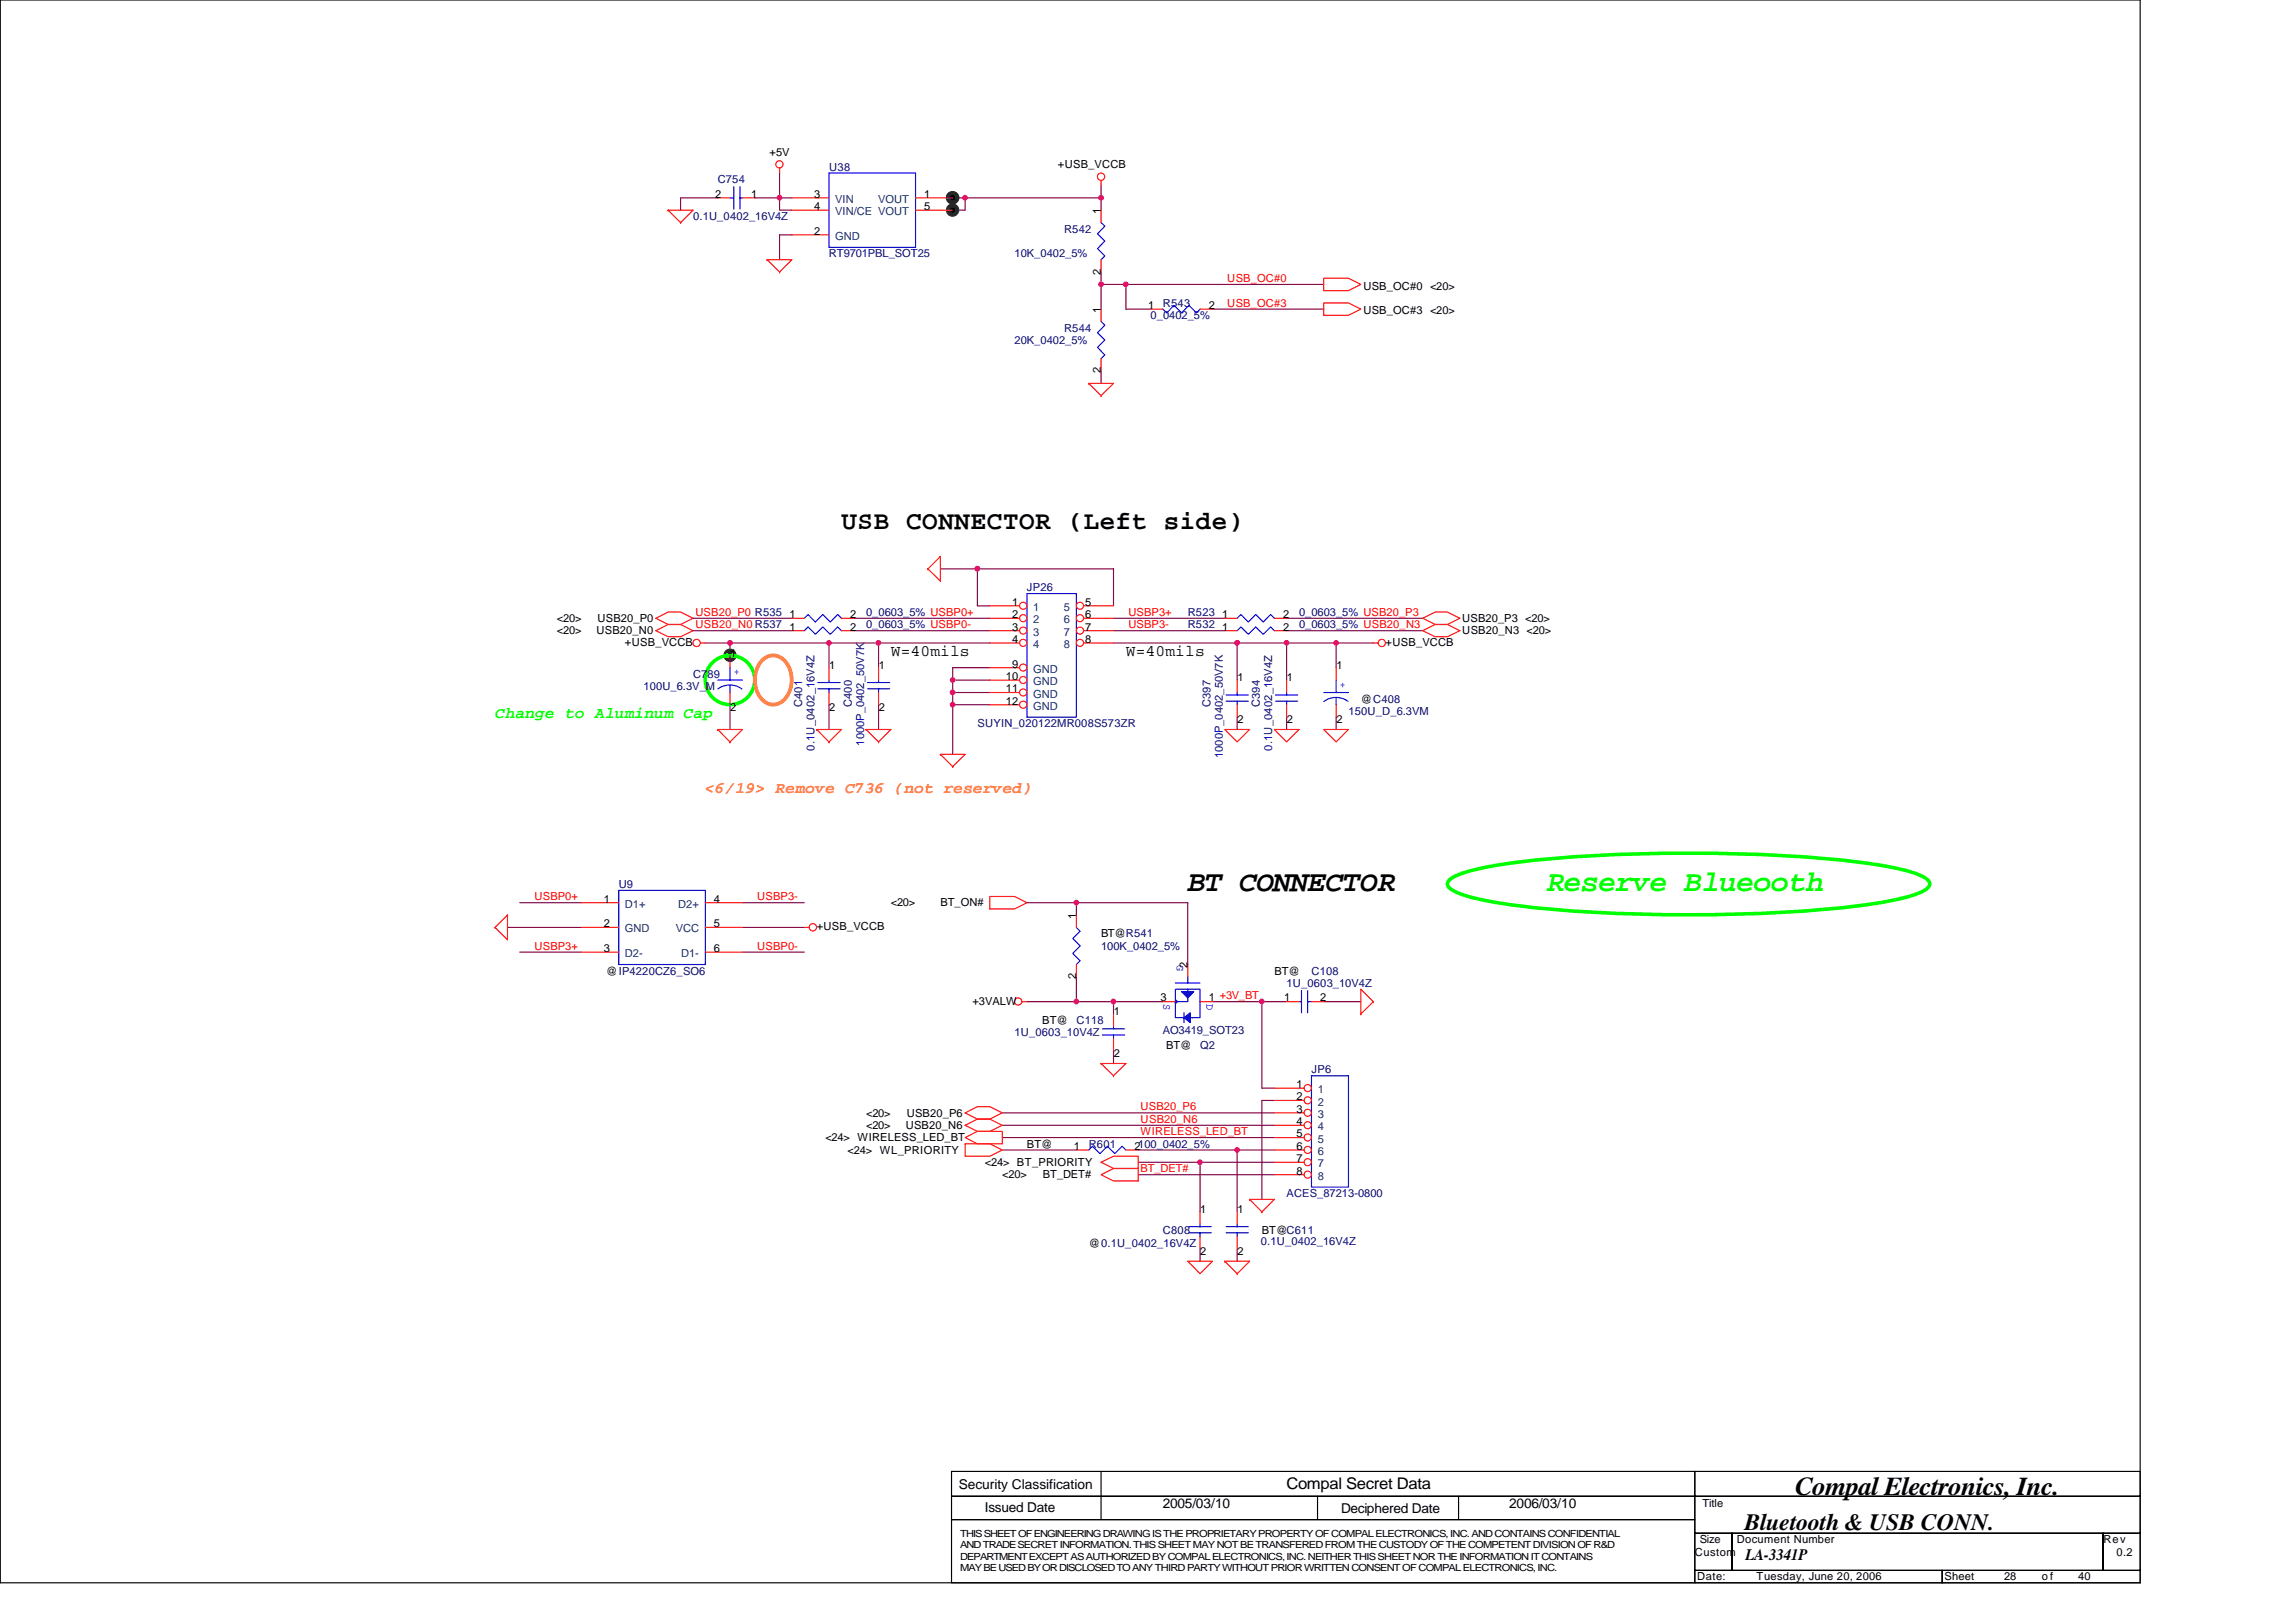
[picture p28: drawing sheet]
<svg xmlns="http://www.w3.org/2000/svg" width="297mm" height="210mm" viewBox="0 0 297 210" stroke-linecap="round" stroke-linejoin="round" font-family="sans-serif">
<defs><g id="words">
<text font-size="3.8" x="153.7" y="115.3">BT CONNECTOR</text>
<text font-size="3.8" fill="#0f0" x="200.1" y="115.3">Reserve Blueooth</text>
<g font-size="3.3">
<text x="108.9" y="68.4">USB CONNECTOR (Left side)</text>
<text x="232.2" y="193.4">Compal Electronics, Inc.</text>
</g>
<text font-size="3" x="225.7" y="198">Bluetooth &amp; USB CONN.</text>
<g font-size="2.1">
<text x="115.2" y="84.9">W=40mils</text>
<text x="145.7" y="84.9">W=40mils</text>
<text x="166.5" y="192.7">Compal Secret Data</text>
<text x="225.8" y="201.9">LA-3341P</text>
</g>
<text font-size="2.1" fill="#0f0" x="64" y="93">Change to Aluminum Cap</text>
<text font-size="2.1" fill="#ff8000" x="91.2" y="102.6">&lt;6/19&gt; Remove C736 (not reserved)</text>
<g font-size="1.8">
<text x="124.1" y="192.6">Security Classification</text>
<text x="127.4" y="195.7">Issued Date</text>
<text x="150.4" y="195.2">2005/03/10</text>
<text x="173.5" y="195.8">Deciphered Date</text>
<text x="195.3" y="195.2">2006/03/10</text>
</g>
<g font-size="1.4" fill="#000080">
<text x="92.9" y="23.7">C754</text>
<text x="107.3" y="22.1">U38</text>
<text x="89.7" y="28.5">0.1U_0402_16V4Z</text>
<text x="107.2" y="33.3">RT9701PBL_SOT25</text>
<text x="131.3" y="33.3">10K_0402_5%</text>
<text x="137.7" y="30.1">R542</text>
<text x="148.9" y="41.3">0_0402_5%</text>
<text x="150.4" y="39.7">R543</text>
<text x="131.3" y="44.5">20K_0402_5%</text>
<text x="137.7" y="42.9">R544</text>
<text x="132.9" y="76.5">JP26</text>
<text x="112.1" y="81.3">0_0603_5% USBP0-</text>
<text x="112.1" y="79.7">0_0603_5% USBP0+</text>
<text x="153.7" y="81.3">R532</text>
<text x="153.7" y="79.7">R523</text>
<text x="168.1" y="81.3">0_0603_5% USB20_N3</text>
<text x="168.1" y="79.7">0_0603_5% USB20_P3</text>
<text x="83.2" y="89.3">100U_6.3V_M</text>
<text x="89.7" y="87.7">C789</text>
<text x="103.8" y="91.5" transform="rotate(-90 103.8 91.5)">C401</text>
<text x="110.2" y="91.5" transform="rotate(-90 110.2 91.5)">C400</text>
<text x="126.4" y="94.1">SUYIN_020122MR008S573ZR</text>
<text x="156.6" y="91.5" transform="rotate(-90 156.6 91.5)">C397</text>
<text x="163" y="91.5" transform="rotate(-90 163 91.5)">C394</text>
<text x="174.5" y="92.5">150U_D_6.3VM</text>
<text x="105.4" y="97.1" transform="rotate(-90 105.4 97.1)">0.1U_0402_16V4Z</text>
<text x="111.8" y="96.5" transform="rotate(-90 111.8 96.5)">1000P_0402_50V7K</text>
<text x="158.2" y="98.1" transform="rotate(-90 158.2 98.1)">1000P_0402_50V7K</text>
<text x="164.6" y="97.1" transform="rotate(-90 164.6 97.1)">0.1U_0402_16V4Z</text>
<text x="80" y="114.9">U9</text>
<text x="142.4" y="122.9">100K_0402_5%</text>
<text x="166.5" y="127.7">1U_0603_10V4Z</text>
<text x="169.7" y="126.1">C108</text>
<text x="131.3" y="134.1">1U_0603_10V4Z</text>
<text x="139.3" y="132.5">C118</text>
<text x="150.4" y="133.8">AO3419_SOT23</text>
<text x="155.3" y="135.7">Q2</text>
<text x="169.7" y="138.9">JP6</text>
<text x="140.9" y="148.5">R601</text>
<text x="166.5" y="154.9">ACES_87213-0800</text>
<text x="150.4" y="159.7">C808</text>
<text x="163.1" y="161.1">0.1U_0402_16V4Z</text>
</g>
<g font-size="1.4">
<text x="99.6" y="20.2">+5V</text>
<text x="136.9" y="21.8">+USB_VCCB</text>
<text x="92.5" y="25.6">2</text>
<text x="97.2" y="25.6">1</text>
<text x="105.3" y="25.6">3</text>
<text x="105.3" y="27.2">4</text>
<text x="119.6" y="25.6">1</text>
<text x="119.6" y="27.2">5</text>
<text x="142.4" y="27.7" transform="rotate(-90 142.4 27.7)">1</text>
<text x="105.3" y="30.4">2</text>
<text x="142.4" y="35.5" transform="rotate(-90 142.4 35.5)">2</text>
<text x="142.4" y="40.5" transform="rotate(-90 142.4 40.5)">1</text>
<text x="148.5" y="40">1</text>
<text x="156.4" y="40">2</text>
<text x="176.4" y="37.5">USB_OC#0 &lt;20&gt;</text>
<text x="176.4" y="40.7">USB_OC#3 &lt;20&gt;</text>
<text x="142.4" y="48.3" transform="rotate(-90 142.4 48.3)">2</text>
<text x="72" y="80.5">&lt;20&gt;</text>
<text x="72" y="82.1">&lt;20&gt;</text>
<text x="77.2" y="82.1">USB20_N0</text>
<text x="77.3" y="80.5">USB20_P0</text>
<text x="80.9" y="83.5">+USB_VCCB</text>
<text x="102.1" y="81.6">1</text>
<text x="102.1" y="80">1</text>
<text x="110" y="81.6">2</text>
<text x="110" y="80">2</text>
<text x="130.9" y="78.4">1</text>
<text x="130.9" y="80">2</text>
<text x="130.9" y="81.6">3</text>
<text x="130.9" y="83.2">4</text>
<text x="140.4" y="78.4">5</text>
<text x="140.4" y="80">6</text>
<text x="140.4" y="81.6">7</text>
<text x="140.4" y="83.2">8</text>
<text x="158.1" y="81.6">1</text>
<text x="158.1" y="80">1</text>
<text x="166" y="81.6">2</text>
<text x="166" y="80">2</text>
<text x="179.3" y="83.5">+USB_VCCB</text>
<text x="189.2" y="80.5">USB20_P3 &lt;20&gt;</text>
<text x="189.2" y="82.1">USB20_N3 &lt;20&gt;</text>
<text x="94.5" y="85">1</text>
<text x="107.3" y="86.6">1</text>
<text x="113.7" y="86.6">1</text>
<text x="130.1" y="88">10</text>
<text x="130.1" y="89.6">11</text>
<text x="130.9" y="86.4">9</text>
<text x="160.1" y="88.2">1</text>
<text x="166.5" y="88.2">1</text>
<text x="172.9" y="86.6">1</text>
<text x="94.5" y="92">2</text>
<text x="107.3" y="92">2</text>
<text x="113.7" y="92">2</text>
<text x="130.1" y="91.2">12</text>
<text x="160.1" y="93.6">2</text>
<text x="166.5" y="93.6">2</text>
<text x="172.9" y="93.6">2</text>
<text x="176.1" y="90.9">@C408</text>
<text x="78.1" y="116.8">1</text>
<text x="78.1" y="120">2</text>
<text x="92.4" y="120">5</text>
<text x="92.4" y="116.8">4</text>
<text x="115.2" y="117.3">&lt;20&gt;</text>
<text x="121.7" y="117.3">BT_ON#</text>
<text x="139.2" y="118.9" transform="rotate(-90 139.2 118.9)">1</text>
<text x="78.1" y="123.2">3</text>
<text x="92.4" y="123.2">6</text>
<text x="105.7" y="120.4">+USB_VCCB</text>
<text x="142.4" y="121.3">BT@R541</text>
<text x="153.6" y="125.3" transform="rotate(-90 153.6 125.3)">2</text>
<text x="78.4" y="126.1">@IP4220CZ6_SO6</text>
<text x="125.8" y="130.1">+3VALW</text>
<text x="139.2" y="126.7" transform="rotate(-90 139.2 126.7)">2</text>
<text x="144.1" y="131.4">1</text>
<text x="150.1" y="129.6">3</text>
<text x="156.4" y="129.6">1 +3V_BT</text>
<text x="164.9" y="126.1">BT@</text>
<text x="166.1" y="129.6">1</text>
<text x="170.8" y="129.6">2</text>
<text x="134.8" y="132.5">BT@</text>
<text x="144.1" y="136.8">2</text>
<text x="150.8" y="135.7">BT@</text>
<text x="167.7" y="140.8">1</text>
<text x="167.7" y="144">3</text>
<text x="167.7" y="142.4">2</text>
<text x="106.8" y="147.7">&lt;24&gt; WIRELESS_LED_BT</text>
<text x="109.7" y="149.3">&lt;24&gt; WL_PRIORITY</text>
<text x="112.1" y="146.1">&lt;20&gt;</text>
<text x="112.1" y="144.5">&lt;20&gt;</text>
<text x="117.2" y="146.1">USB20_N6</text>
<text x="117.3" y="144.5">USB20_P6</text>
<text x="132.9" y="148.5">BT@</text>
<text x="138.9" y="148.8">1</text>
<text x="146.8" y="148.8">2100_0402_5%</text>
<text x="167.7" y="147.2">5</text>
<text x="167.7" y="148.8">6</text>
<text x="167.7" y="145.6">4</text>
<text x="127.4" y="150.9">&lt;24&gt; BT_PRIORITY</text>
<text x="129.7" y="152.5">&lt;20&gt;</text>
<text x="134.9" y="152.5">BT_DET#</text>
<text x="167.7" y="150.4">7</text>
<text x="167.7" y="152">8</text>
<text x="140.9" y="161.3">@0.1U_0402_16V4Z</text>
<text x="155.3" y="157">1</text>
<text x="160.1" y="157">1</text>
<text x="163.3" y="159.7">BT@C611</text>
<text x="155.3" y="162.4">2</text>
<text x="160.1" y="162.4">2</text>
<text x="220.2" y="195.1">Title</text>
<text x="219.3" y="201.3">Custom</text>
<text x="219.9" y="199.7">Size</text>
<text x="224.7" y="199.7">Document Number</text>
<text x="272.1" y="199.7">Rev</text>
<text x="273.8" y="201.3">0.2</text>
<text x="219.6" y="204.5">Date:</text>
<text x="227.3" y="204.5">Tuesday, June 20, 2006</text>
<text x="251.6" y="204.5">Sheet</text>
<text x="259.3" y="204.5">28</text>
<text x="264.2" y="204.5">of</text>
<text x="268.9" y="204.5">40</text>
</g>
<g font-size="1.4" fill="#004080">
<text x="108.1" y="26.3">VIN</text>
<text x="108.1" y="27.9">VIN/CE VOUT</text>
<text x="113.6" y="26.3">VOUT</text>
<text x="108.1" y="31.1">GND</text>
<text x="133.7" y="79.1">1</text>
<text x="133.7" y="80.7">2</text>
<text x="133.7" y="82.3">3</text>
<text x="133.7" y="83.9">4</text>
<text x="137.6" y="79.1">5</text>
<text x="137.6" y="80.7">6</text>
<text x="137.6" y="82.3">7</text>
<text x="137.6" y="83.9">8</text>
<text x="133.7" y="87.1">GND</text>
<text x="133.7" y="88.7">GND</text>
<text x="133.7" y="90.3">GND</text>
<text x="133.7" y="91.9">GND</text>
<text x="80.9" y="117.5">D1+</text>
<text x="87.8" y="117.5">D2+</text>
<text x="80.9" y="120.7">GND</text>
<text x="80.9" y="123.9">D2-</text>
<text x="87.4" y="120.7">VCC</text>
<text x="88.1" y="123.9">D1-</text>
<text x="170.5" y="141.5">1</text>
<text x="170.5" y="143.1">2</text>
<text x="170.5" y="144.7">3</text>
<text x="170.5" y="147.9">5</text>
<text x="170.5" y="149.5">6</text>
<text x="170.5" y="146.3">4</text>
<text x="170.5" y="151.1">7</text>
<text x="170.5" y="152.7">8</text>
</g>
<g font-size="1.4" fill="#f00">
<text x="158.8" y="36.5">USB_OC#0</text>
<text x="158.8" y="39.7">USB_OC#3</text>
<text x="90" y="79.7">USB20_P0 R535</text>
<text x="90" y="81.3">USB20_N0 R537</text>
<text x="146" y="79.7">USBP3+</text>
<text x="146" y="81.3">USBP3-</text>
<text x="69.2" y="116.5">USBP0+</text>
<text x="98" y="116.5">USBP3-</text>
<text x="69.2" y="122.9">USBP3+</text>
<text x="98" y="122.9">USBP0-</text>
<text x="147.6" y="143.7">USB20_P6</text>
<text x="147.6" y="145.3">USB20_N6</text>
<text x="147.6" y="146.9">WIRELESS_LED_BT</text>
<text x="147.5" y="151.7">BT_DET#</text>
</g>
<g font-size="1.4" fill="#00f">
<text x="94.9" y="87.4">+</text>
<text x="173.3" y="89">+</text>
<text x="152.3" y="124.8" transform="rotate(90 152.3 124.8)">G</text>
<text x="150.5" y="129.9" transform="rotate(90 150.5 129.9)">S</text>
<text x="156.1" y="129.9" transform="rotate(90 156.1 129.9)">D</text>
</g>
<g font-size="1.3">
<text x="124.2" y="198.9">THIS SHEET OF ENGINEERING DRAWING IS THE PROPRIETARY PROPERTY OF COMPAL ELECTRONICS, INC. AND CONTAINS CONFIDENTIAL</text>
<text x="124.2" y="200.4">AND TRADE SECRET INFORMATION. THIS SHEET MAY NOT BE TRANSFERED FROM THE CUSTODY OF THE COMPETENT DIVISION OF R&amp;D</text>
<text x="124.2" y="201.8">DEPARTMENT EXCEPT AS AUTHORIZED BY COMPAL ELECTRONICS, INC. NEITHER THIS SHEET NOR THE INFORMATION IT CONTAINS</text>
<text x="124.2" y="203.3">MAY BE USED BY OR DISCLOSED TO ANY THIRD PARTY WITHOUT PRIOR WRITTEN CONSENT OF COMPAL ELECTRONICS, INC.</text>
</g>
</g></defs>
<g fill="none" stroke="#000" stroke-width=".15">
<path d="M0 0h276.9v204.8h-276.9zM123.1 190.4h96.2v3.2h-96.2zM123.1 193.6h96.2v3.1h-96.2zM123.1 196.7h96.2v8.1h-96.2zM142.4 190.4v6.3M170.5 193.6v3.1M188.7 193.6v3.1M219.3 190.4h57.6v3.2h-57.6zM219.3 193.6h57.6v4.8h-57.6zM219.3 198.4h4.8v4.8h-4.8zM224.1 198.4h48v4.8h-48zM272.1 198.4h4.8v4.8h-4.8z"/>
<path d="M219.3 203.2h32v1.6h-32zM251.3 203.2h25.6v1.6h-25.6z"/>
</g>
<g fill="none" stroke="#800040" stroke-width=".15">
<path d="M92.9 25.6h-4.8v1.6M97.7 25.6h4.7M100.9 22.4v4.8h1.5M102.4 30.4h-1.5v3.2M123.3 25.6h19.1M124.9 25.6v1.6h-1.6M142.4 36.8h3.3v3.2h3.2M142.4 24v3.2M142.4 35.2v4.8M145.7 36.8h25.6M142.4 48v1.6M156.9 40h14.4"/>
<path d="M121.7 73.6h22.4v4.8M126.4 73.6v4.8h1.7M89.7 80h12.7M89.7 81.6h12.7M91.2 83.2h3.2v1.6M94.4 83.2h33.7M94.4 91.2v3.2M107.2 83.2v3.2M107.2 91.2v3.2M110.4 80h17.7M110.4 81.6h17.7M113.7 83.2v3.2"/>
<path d="M113.7 91.2v3.2M123.3 89.6h4.8M123.3 88h4.8M123.3 91.2h4.8M128.1 86.4h-4.8v11.2M144.1 80h14.4M144.1 81.6h14.4M144.1 83.2h33.6M160.1 83.2v4.8M160.1 92.8v1.6M166.5 80h17.6M166.5 81.6h17.6"/>
<path d="M166.5 83.2v4.8M166.5 92.8v1.6M172.9 83.2v3.2M172.9 92.8v1.6M67.2 116.8h8M96.1 116.8h8M132.9 116.8h6.4v1.6M139.3 116.8h14.4v8M65.7 120h9.5M67.2 123.2h8M96.1 120h8M96.1 123.2h8"/>
<path d="M132.9 129.6h17.5M139.3 126.4v3.2M144.1 129.6v1.6M144.1 136v1.6M156.9 129.6h9.6M163.3 129.6v11.2h1.6M171.3 129.6h4.8M129.7 144h35.2M129.7 145.6h35.2M129.7 147.2h35.2M129.7 148.8h9.6M147.3 148.8h12.8v8"/>
<path d="M147.3 152h17.6M147.3 150.4h8M160.1 148.8h4.8M164.9 150.4h-9.6v6.4M164.9 142.4h-1.6v12.8M155.3 161.6v1.6M160.1 161.6v1.6"/>
</g>
<g fill="none" stroke="#f00" stroke-width=".15">
<path d="M86.4 27.2h.1M86.4 27.2h3.3l-1.6 1.6M86.4 27.2l1.7 1.6M88.1 28.8h.1M99.2 33.6h.1M99.2 33.6h3.2l-1.5 1.6M99.2 33.6l1.7 1.6M100.9 35.2h.1M100.9 21.8v.6M102.4 27.2h4.8M102.4 25.6h4.8M102.4 30.4h4.8"/>
<path d="M118.4 27.2h4.9M118.4 25.6h4.9M142.4 23.4v.6M142.4 27.2v1.6M142.4 33.6v1.6M171.3 36h3.2l1.6 .8-1.6 .8h-3.2zM171.3 39.2h3.2l1.6 .8-1.6 .8h-3.2zM140.9 49.6h.1M140.9 49.6h3.2l-1.7 1.6M140.9 49.6l1.5 1.6M142.4 51.2h.1M120.1 73.6h.1"/>
<path d="M121.7 72h.1M121.7 72v3.2l-1.6-1.6M121.7 72l-1.6 1.6M84.9 80l1.5-.8h1.7l1.6 .8-1.6 .8h-1.7zM84.9 81.6l1.5-.8h1.7l1.6 .8-1.6 .8h-1.7zM90.6 83.2h.6M92.9 94.4h.1M92.9 94.4h3.2l-1.7 1.6M92.9 94.4l1.5 1.6M94.4 96h.1M102.4 81.6h1.7M105.7 94.4h.1"/>
<path d="M105.7 94.4h3.2l-1.7 1.6M105.7 94.4l1.5 1.6M107.2 96h.1M108.9 81.6h1.5M112.1 94.4h.1M112.1 94.4h3.1l-1.5 1.6M112.1 94.4l1.6 1.6M113.7 96h.1M121.7 97.6h.1M121.7 97.6h3.2l-1.6 1.6M121.7 97.6l1.6 1.6M123.3 99.2h.1"/>
<path d="M158.5 94.4h3.2l-1.6 1.6zM158.5 81.6h1.6M164.9 94.4h3.2l-1.6 1.6zM164.9 81.6h1.6M166.5 88v1.6M166.5 91.2v1.6M171.3 94.4h3.2l-1.6 1.6zM177.7 83.2h.6M184.1 80l1.6-.8h1.6l1.6 .8-1.6 .8h-1.6zM184.1 81.6l1.6-.8h1.6l1.6 .8-1.6 .8h-1.6zM65.7 118.4h.1M65.7 118.4v3.2l-1.7-1.6"/>
<path d="M65.7 118.4l-1.7 1.6M75.2 116.8h4.8M91.2 116.8h4.9M128.1 116h3.2l1.6 .8-1.6 .8h-3.2zM64 120h.1M75.2 120h4.8M75.2 123.2h4.8M91.2 120h4.9M91.2 123.2h4.9M104.1 120h.6M132.2 129.6h.7M142.4 137.6h.1"/>
<path d="M142.4 137.6h3.3l-1.6 1.6M142.4 137.6l1.7 1.6M144.1 139.2h.1M150.4 129.6h1.7M153.7 124.8v1.6M155.3 129.6h1.6M176.1 131.2h.1M177.7 129.6h.1M177.7 129.6l-1.6-1.6v3.2M177.7 129.6l-1.6 1.6M124.9 145.6l1.5-.8h1.7l1.6 .8-1.6 .8h-1.7zM124.9 144l1.5-.8h1.7l1.6 .8-1.6 .8h-1.7z"/>
<path d="M124.9 147.2l1.5-.8h3.3v1.6h-3.3zM124.9 148h3.2l1.6 .8-1.6 .8h-3.2zM142.4 152l1.7-.8h3.2v1.6h-3.2zM142.4 150.4l1.7-.8h3.2v1.6h-3.2zM161.7 155.2h.1M161.7 155.2h3.2l-1.6 1.6M161.7 155.2l1.6 1.6M163.3 156.8h.1M153.7 163.2h3.2l-1.6 1.6zM158.5 163.2h.1M158.5 163.2h3.2l-1.6 1.6M158.5 163.2l1.6 1.6"/>
<path d="M160.1 164.8h.1"/>
<circle cx="100.8" cy="21.3" r=".47"/>
<circle cx="142.4" cy="22.9" r=".47"/>
<circle cx="90.1" cy="83.2" r=".47"/>
<circle cx="178.8" cy="83.2" r=".47"/>
<circle cx="105.2" cy="120" r=".48"/>
<circle cx="131.7" cy="129.6" r=".47"/>
</g>
<g fill="#008000" stroke="#008000" stroke-width=".15">
<circle cx="123.2" cy="27.2" r=".8"/>
<circle cx="123.2" cy="25.6" r=".79"/>
<circle cx="94.4" cy="84.8" r=".79"/>
</g>
<g fill="#000" stroke="#008000" stroke-width=".15">
<circle cx="123.2" cy="27.2" r=".39"/>
<circle cx="123.2" cy="25.6" r=".41"/>
<circle cx="94.4" cy="84.8" r=".39"/>
</g>
<g fill="none" stroke="#0f0" stroke-width=".47">
<path d="M187.4 114a5.7 5.7 0 0 1 2.9-1.3 84 84 0 0 1 14.8-1.9 212.4 212.4 0 0 1 35.4 .8 31.7 31.7 0 0 1 8 1.7l.7 .4 .3 .3 .2 .4-.2 .3a5.7 5.7 0 0 1-2.8 1.4 83.9 83.9 0 0 1-14.9 1.9 210.5 210.5 0 0 1-35.4-.8 31.6 31.6 0 0 1-8-1.8l-.6-.3-.4-.4-.1-.3z"/>
<circle cx="94.4" cy="88" r="3.2"/>
</g>
<path d="M98.5 85.5a2 2 0 0 1 3.4 .5 3.8 3.8 0 0 1-.8 4.9 2 2 0 0 1-2.9-.9 4 4 0 0 1 .3-4.5z" fill="none" stroke="#ff8000" stroke-width=".47"/>
<g fill="none" stroke="#00f" stroke-width=".15">
<path d="M107.2 22.4h11.2v9.6h-11.2zM142.4 28.8l.5 .5-.9 .9 .9 1-.9 1 .9 .9-.5 .5M132.9 76.8h6.4v16h-6.4zM104.1 81.6l.4-.5 1 1 .9-1 1 1 1-1 .5 .5M160.1 81.6l.4-.5 1 1 1-1 .9 1 1-1 .5 .5M165 90.7h2.9M165 89.9h2.9M166.5 89.6v.3M166.5 90.7v.5M80 115.2h11.2v9.6h-11.2zM152.1 129.5h.1v.3h-.1v-.2v2.1h1.1M152.1 127.2h3.2"/>
<path d="M153.2 131.1v1.2M153.7 128v1.6h-1.6v-1.6h3.2v3.7h-1.3M153.7 126.4v.8"/>
</g>
<g fill="#00f" stroke="#00f" stroke-width=".15">
<path d="M152.9 128.3h1.5l-.7 .8z" fill-rule="evenodd"/>
<path d="M153.2 131.7l.8-.6v1.2z" fill-rule="evenodd"/>
</g>
<circle cx="132.4" cy="78.4" r=".46" fill="#fff" stroke="#f00" stroke-width=".15"/>
<path d="M128.1 78.4h3.8" fill="none" stroke="#f00" stroke-width=".15"/>
<circle cx="132.4" cy="80" r=".46" fill="#fff" stroke="#f00" stroke-width=".15"/>
<path d="M128.1 80h3.8" fill="none" stroke="#f00" stroke-width=".15"/>
<circle cx="132.4" cy="81.6" r=".46" fill="#fff" stroke="#f00" stroke-width=".15"/>
<path d="M128.1 81.6h3.8" fill="none" stroke="#f00" stroke-width=".15"/>
<circle cx="132.4" cy="83.2" r=".46" fill="#fff" stroke="#f00" stroke-width=".15"/>
<path d="M128.1 83.2h3.8" fill="none" stroke="#f00" stroke-width=".15"/>
<circle cx="139.7" cy="78.4" r=".46" fill="#fff" stroke="#f00" stroke-width=".15"/>
<path d="M140.2 78.4h3.9" fill="none" stroke="#f00" stroke-width=".15"/>
<circle cx="139.7" cy="80" r=".46" fill="#fff" stroke="#f00" stroke-width=".15"/>
<path d="M140.2 80h3.9" fill="none" stroke="#f00" stroke-width=".15"/>
<circle cx="139.7" cy="81.6" r=".46" fill="#fff" stroke="#f00" stroke-width=".15"/>
<path d="M140.2 81.6h3.9" fill="none" stroke="#f00" stroke-width=".15"/>
<circle cx="139.7" cy="83.2" r=".46" fill="#fff" stroke="#f00" stroke-width=".15"/>
<path d="M140.2 83.2h3.9" fill="none" stroke="#f00" stroke-width=".15"/>
<circle cx="132.4" cy="86.4" r=".46" fill="#fff" stroke="#f00" stroke-width=".15"/>
<path d="M128.1 86.4h3.8" fill="none" stroke="#f00" stroke-width=".15"/>
<circle cx="132.4" cy="88" r=".46" fill="#fff" stroke="#f00" stroke-width=".15"/>
<path d="M128.1 88h3.8" fill="none" stroke="#f00" stroke-width=".15"/>
<circle cx="132.4" cy="89.6" r=".46" fill="#fff" stroke="#f00" stroke-width=".15"/>
<path d="M128.1 89.6h3.8" fill="none" stroke="#f00" stroke-width=".15"/>
<circle cx="132.4" cy="91.2" r=".46" fill="#fff" stroke="#f00" stroke-width=".15"/>
<g fill="none" stroke="#f00" stroke-width=".15">
<path d="M92.9 25.6h1.5M96.1 25.6h1.6M142.4 40v1.6M142.4 46.4v1.6M148.9 40h1.5M155.3 40h1.6M94.4 84.8v1.6M94.4 89.6v1.6M102.4 80h1.7M107.2 86.4v1.6M107.2 89.6v1.6M108.9 80h1.5"/>
<path d="M113.7 86.4v1.6M113.7 89.6v1.6M128.1 91.2h3.8M158.5 80h1.6M160.1 88v1.6M160.1 91.2v1.6M164.9 80h1.6M172.9 86.4v1.6M172.9 91.2v1.6M139.3 118.4v1.6M139.3 124.8v1.6M144.1 131.2v1.6"/>
<path d="M144.1 134.4v1.6M166.5 129.6h1.6M169.7 129.6h1.6M139.3 148.8h1.6M145.7 148.8h1.6M160.1 156.8v1.6M160.1 160v1.6"/>
</g>
<g fill="none" stroke="#00f" stroke-width=".15">
<path d="M94.4 25.6h.5M94.9 24.2v2.9M95.7 25.6h.4M95.7 24.2v2.9M142.4 41.6l.5 .5-.9 1 .9 .9-.9 1 .9 .9-.5 .5M150.4 40l.5 .5 1-1 1 1 .9-1 1 1 .5-.5M92.9 88h3.2M92.9 89.2a2.59 2.59 0 0 1 3.1 0M94.4 86.4v1.6M94.4 88.6v1M104.1 80l.4-.5 1 1 .9-1 1 1 1-1 .5 .5M105.8 89.1h2.9"/>
<path d="M105.8 88.3h2.9M107.2 88v.3M107.2 89.1v.5M112.2 89.1h2.9M112.2 88.3h2.9M113.7 88v.3M113.7 89.1v.5M158.6 90.7h2.9M158.6 89.9h2.9M160.1 80l.4-.5 1 1 1-1 .9 1 1-1 .5 .5M160.1 89.6v.3M160.1 90.7v.5"/>
<path d="M171.3 89.6h3.2M172.9 88v1.6M172.9 90.3v.9M174.4 90.8a2.59 2.59 0 0 0-3.1 0M139.3 120l.4 .5-.9 1 .9 .9-.9 1 .9 .9-.4 .5M142.6 133.9h2.9M142.6 133.1h2.9M144.1 132.8v.3M144.1 133.9v.5M168.1 129.6h.3M168.4 128.2v2.9M169.2 129.6h.5"/>
<path d="M169.2 128.2v2.9M169.7 139.2h4.8v14.4h-4.8zM140.9 148.8l.4-.5 1 1 1-1 .9 1 1-1 .5 .5M158.6 159.5h2.9M158.6 158.7h2.9M160.1 158.4v.3M160.1 159.5v.5"/>
</g>
<circle cx="169.2" cy="140.8" r=".46" fill="#fff" stroke="#f00" stroke-width=".15"/>
<path d="M164.9 140.8h3.8" fill="none" stroke="#f00" stroke-width=".15"/>
<circle cx="169.2" cy="144" r=".46" fill="#fff" stroke="#f00" stroke-width=".15"/>
<path d="M164.9 144h3.8" fill="none" stroke="#f00" stroke-width=".15"/>
<circle cx="169.2" cy="147.2" r=".46" fill="#fff" stroke="#f00" stroke-width=".15"/>
<path d="M164.9 147.2h3.8" fill="none" stroke="#f00" stroke-width=".15"/>
<circle cx="169.2" cy="148.8" r=".46" fill="#fff" stroke="#f00" stroke-width=".15"/>
<path d="M164.9 148.8h3.8" fill="none" stroke="#f00" stroke-width=".15"/>
<circle cx="169.2" cy="145.6" r=".46" fill="#fff" stroke="#f00" stroke-width=".15"/>
<path d="M164.9 145.6h3.8" fill="none" stroke="#f00" stroke-width=".15"/>
<circle cx="169.2" cy="142.4" r=".46" fill="#fff" stroke="#f00" stroke-width=".15"/>
<path d="M164.9 142.4h3.8" fill="none" stroke="#f00" stroke-width=".15"/>
<circle cx="169.2" cy="150.4" r=".46" fill="#fff" stroke="#f00" stroke-width=".15"/>
<path d="M164.9 150.4h3.8" fill="none" stroke="#f00" stroke-width=".15"/>
<circle cx="169.2" cy="152" r=".46" fill="#fff" stroke="#f00" stroke-width=".15"/>
<path d="M155.3 156.8v1.6M164.9 152h3.8M155.3 160v1.6" fill="none" stroke="#f00" stroke-width=".15"/>
<path d="M153.8 159.5h2.9M153.8 158.7h2.9M155.3 158.4v.3M155.3 159.5v.5" fill="none" stroke="#00f" stroke-width=".15"/>
<g fill="#f0f" stroke="#f0f" stroke-width=".15">
<circle cx="144" cy="129.6" r=".32"/>
<circle cx="163.2" cy="129.6" r=".32"/>
<circle cx="142.5" cy="36.8" r=".31"/>
<circle cx="139.2" cy="116.8" r=".31"/>
<circle cx="100.8" cy="25.6" r=".32"/>
<circle cx="139.2" cy="129.6" r=".32"/>
<circle cx="145.6" cy="36.8" r=".31"/>
<circle cx="160" cy="148.8" r=".31"/>
<circle cx="124.8" cy="25.6" r=".32"/>
<circle cx="142.4" cy="25.6" r=".32"/>
<circle cx="113.6" cy="83.2" r=".31"/>
<circle cx="107.2" cy="83.2" r=".31"/>
<circle cx="172.9" cy="83.2" r=".31"/>
<circle cx="160" cy="83.2" r=".31"/>
<circle cx="166.5" cy="83.2" r=".31"/>
<circle cx="94.4" cy="83.2" r=".31"/>
<circle cx="155.2" cy="150.4" r=".32"/>
<circle cx="123.2" cy="89.6" r=".32"/>
<circle cx="123.2" cy="88" r=".31"/>
<circle cx="123.2" cy="91.2" r=".31"/>
<circle cx="126.4" cy="73.6" r=".32"/>
</g>
<use href="#words"/>
</svg>
